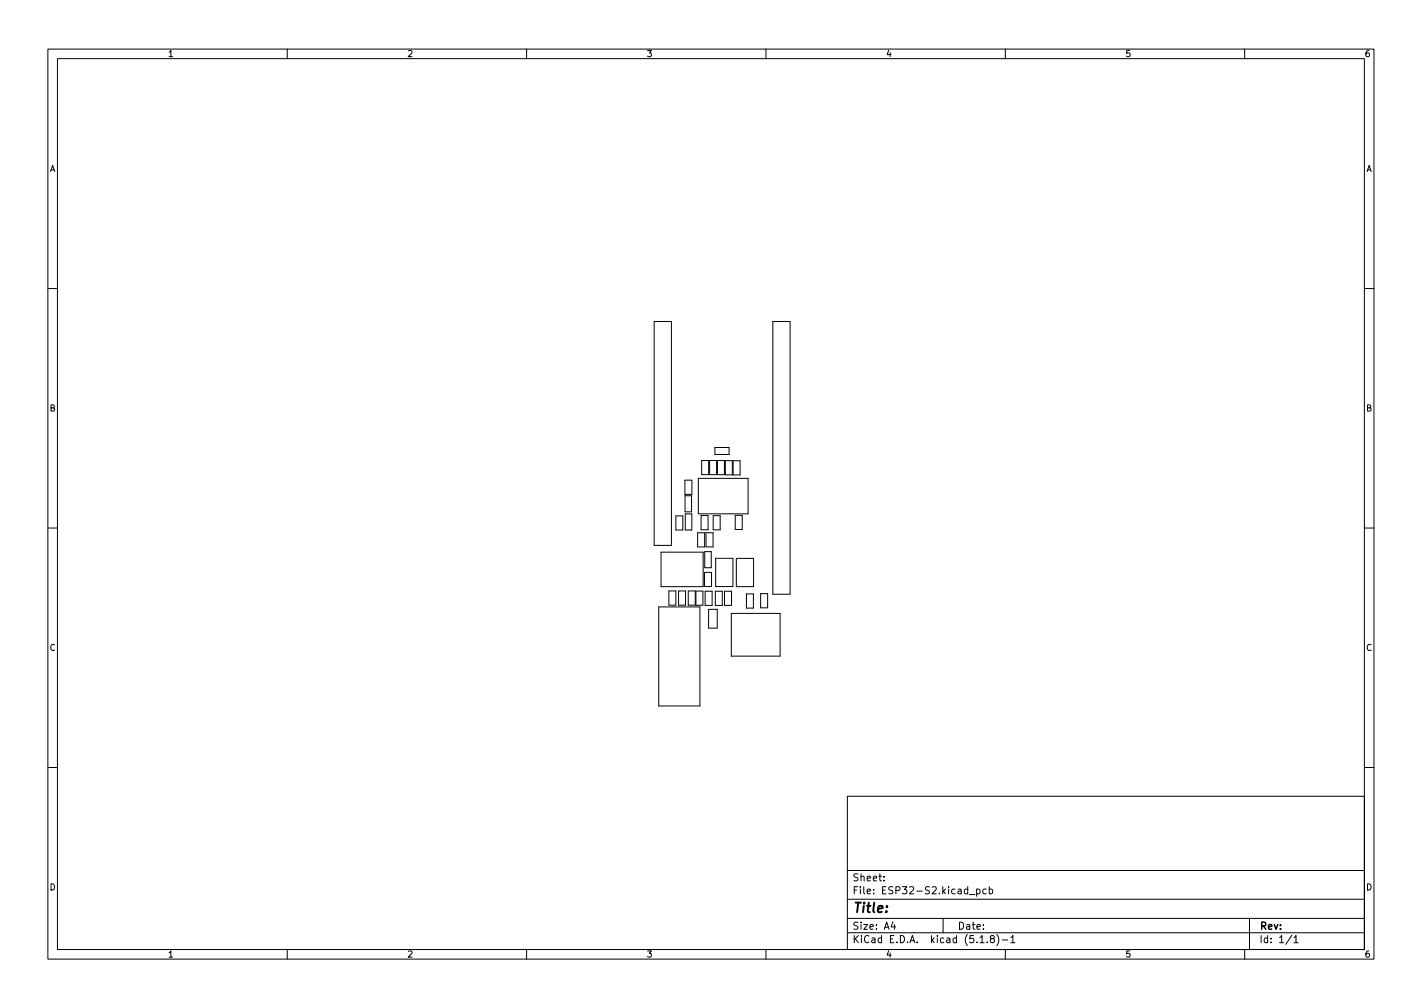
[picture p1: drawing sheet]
<svg xmlns="http://www.w3.org/2000/svg" width="297mm" height="210mm" viewBox="0 0 297 210" stroke-linecap="round" stroke-linejoin="round" font-family="sans-serif">
<defs><g id="words">
<text font-size="2.8" x="178" y="190.6">Title:</text>
<g font-size="2.1">
<text x="178" y="184">Sheet:</text>
<text x="178" y="186.7">File: ESP32-S2.kicad_pcb</text>
<text x="178" y="196.9">KiCad E.D.A. kicad (5.1.8)-1</text>
<text x="178" y="194.1">Size: A4</text>
<text x="200" y="194.1">Date:</text>
<text x="263" y="194.1">Rev:</text>
<text x="263" y="196.9">Id: 1/1</text>
</g>
<g font-size="1.8">
<text x="35" y="11.9">1</text>
<text x="85" y="11.9">2</text>
<text x="135" y="11.9">3</text>
<text x="185" y="11.9">4</text>
<text x="235" y="11.9">5</text>
<text x="285" y="11.9">6</text>
<text x="10.3" y="35.9">A</text>
<text x="285.3" y="35.9">A</text>
<text x="10.3" y="85.9">B</text>
<text x="285.3" y="85.9">B</text>
<text x="10.3" y="135.9">C</text>
<text x="285.3" y="135.9">C</text>
<text x="10.3" y="185.9">D</text>
<text x="285.3" y="185.9">D</text>
<text x="35" y="199.9">1</text>
<text x="85" y="199.9">2</text>
<text x="135" y="199.9">3</text>
<text x="185" y="199.9">4</text>
<text x="235" y="199.9">5</text>
<text x="285" y="199.9">6</text>
</g>
</g></defs>
<g fill="none" stroke="#000" stroke-width=".21">
<path d="M10 10.2h277v190.1h-277zM12 12.2h273v186.1h-273zM60 10.2v2M110 10.2v2M160 10.2v2M210 10.2v2M260 10.2v2M10 60.2h2M136.6 67.1h3.6v46.8h-3.6zM161.4 67.1h3.6v57h-3.6zM285 60.2h2M145.9 99.9h10.4v7.4h-10.4z"/>
<path d="M146.6 96.1h1.4v3h-1.4zM148.2 96.1h1.5v3h-1.5zM149.3 93.4h3v1.5h-3zM149.9 96.1h1.4v3h-1.4zM151.5 96.2h1.5v2.9h-1.5zM153.1 96.2h1.5v3h-1.5zM10 110.2h2M138.1 115.3h8.8v7.2h-8.8zM141.2 107.7h1.4v3h-1.4zM143.1 100.3h1.4v2.9h-1.4zM143.1 103.5h1.4v3.4h-1.4zM143.2 107.3h1.3v3.4h-1.3z"/>
<path d="M145.7 111.2h1.5v3h-1.5zM146.5 107.6h1.4v3h-1.4zM147.2 119.5h1.4v3h-1.4zM147.2 115.2h1.4v3.3h-1.4zM147.5 111.2h1.4v3h-1.4zM149 107.7h1.4v2.9h-1.4zM149.5 116.6h3.6v5.9h-3.6zM153.6 107.6h1.4v3h-1.4zM153.8 116.6h3.6v5.9h-3.6zM285 110.2h2M137.6 126.7h8.6v20.7h-8.6zM139.7 123.4h1.5v3h-1.5z"/>
<path d="M141.7 123.4h1.5v3h-1.5zM143.8 123.4h1.4v3h-1.4zM145.4 123.4h1.4v3h-1.4zM147.3 123.4h1.5v3h-1.5zM148 127.2h1.8v3.9h-1.8zM149.4 123.4h1.5v3h-1.5zM151.3 123.4h1.5v3h-1.5zM152.8 128.1h10.2v8.9h-10.2zM155.9 124h1.5v3h-1.5zM158.9 123.9h1.4v3h-1.4zM10 160.2h2M177 166.3h108v32h-108z"/>
<path d="M285 160.2h2M60 198.3v2M110 198.3v2M160 198.3v2M177 194.8h108M177 191.8h108M177 187.8h108M177 181.8h108M184.6 183.8v.1M184.6 183v.1M186.5 192.5l-.4 1h1M186.9 193v1"/>
<path d="M197 191.8v3M202.5 186.8h1.1M204 185.7l.4-.1 .3 .3-.1 .7h-.6M204 185.6v1.5M204.7 195.8l.4-.5v1.5M204.7 196.8h.9M206 185.7l-.4-.1-.3 .3 .1 .7h.6M206.2 196.7v.1M206.6 185.7l.5-.1 .3 .3-.2 .7h-.6M206.6 185.1v1.5M207.1 196l-.2-.3v-.2l.2-.2 .5 .1 .1 .2-.1 .2-.6 .2-.1 .3v.4l.2 .1h.3l.3-.3v-.2l-.3-.3M208.2 195.1a1.72 1.72 0 0 1 0 2.3"/>
<path d="M209.4 196.3h1.1M210 198.3v2M211.1 195.8l.5-.5v1.5M211.1 196.8h.9M260 198.3v2M261 191.8v6.5M269.9 195.3l-1.3 1.9M270.3 195.8l.4-.5v1.5M270.3 196.8h.8"/>
</g>
<use href="#words"/>
</svg>
